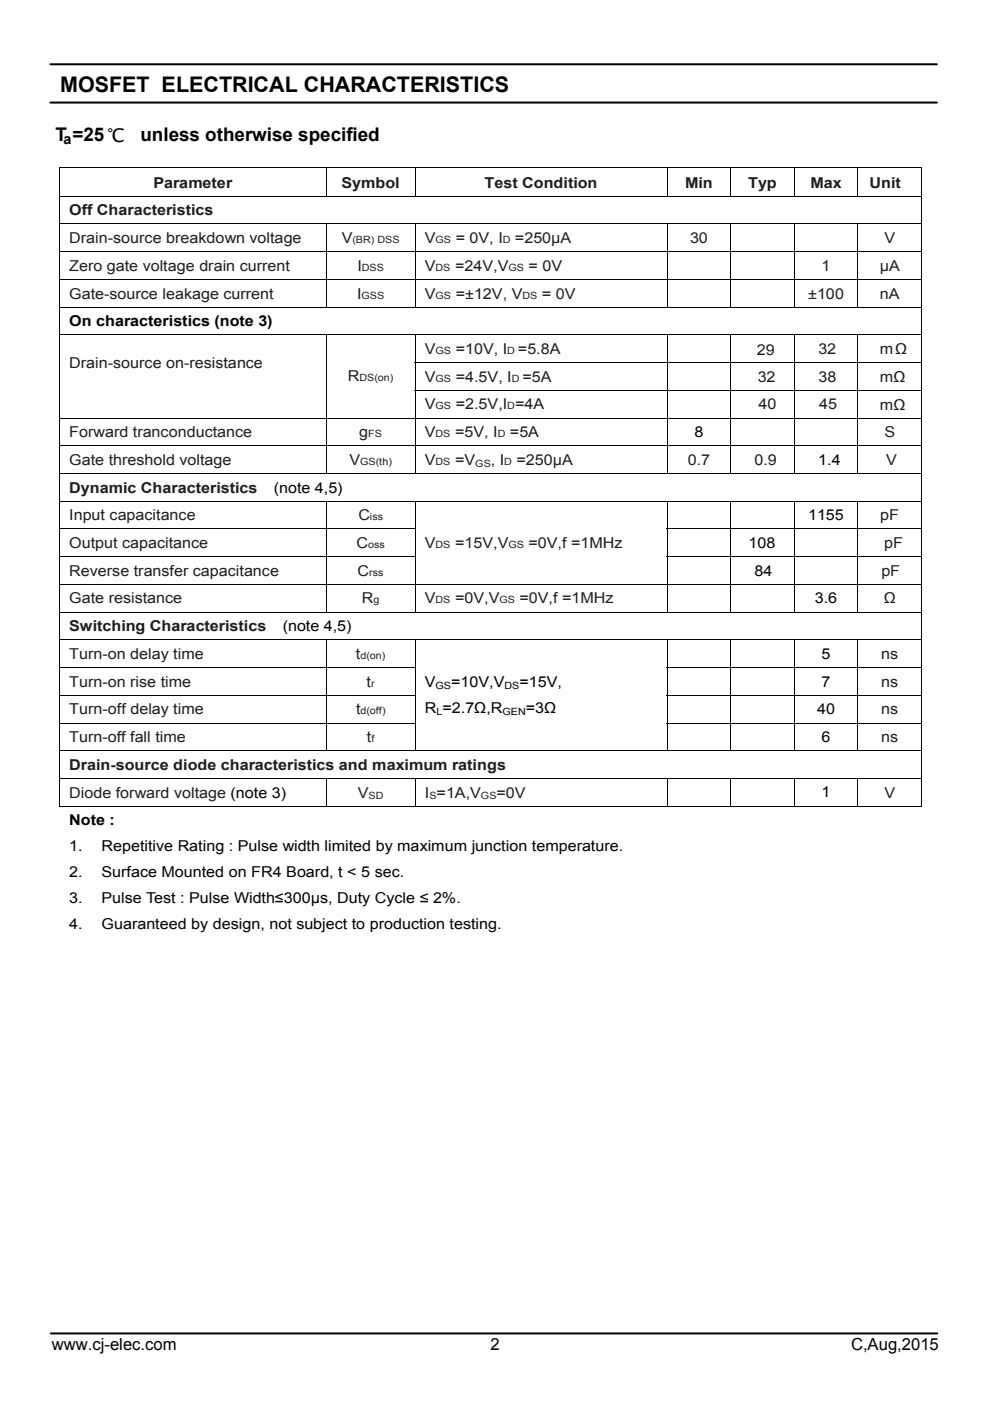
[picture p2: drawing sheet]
<svg xmlns="http://www.w3.org/2000/svg" width="210mm" height="297mm" viewBox="0 0 210 297" stroke-linecap="round" stroke-linejoin="round" font-family="sans-serif">
<defs><g id="words">
<text font-size="4.6" x="12.7" y="19.4">MOSFET ELECTRICAL CHARACTERISTICS</text>
<g font-size="4">
<text x="11.8" y="29.8">T =25 ℃</text>
<text x="29.8" y="29.8">unless otherwise specified</text>
</g>
<g font-size="3.5">
<text x="11" y="286.2">www.cj-elec.com</text>
<text x="104" y="286.2">2</text>
<text x="180.5" y="286.2">C,Aug,2015</text>
</g>
<g font-size="3.2" fill="#1f1c1d">
<text x="32.5" y="39.8">Parameter</text>
<text x="72.4" y="39.8">Symbol</text>
<text x="102.8" y="39.8">Test Condition</text>
<text x="145.3" y="39.8">Min</text>
<text x="158.7" y="39.8">Typ</text>
<text x="171.9" y="39.8">Max</text>
<text x="184.4" y="39.8">Unit</text>
<text x="14.7" y="45.7">Off Characteristics</text>
<text x="14.7" y="51.5">Drain-source breakdown voltage</text>
<text x="72.5" y="51.5">V</text>
<text x="90.1" y="51.5">V</text>
<text x="96.7" y="51.5">= 0V, I</text>
<text x="109.2" y="51.5">=250µA</text>
<text x="146.4" y="51.5">30</text>
<text x="187.6" y="51.5">V</text>
<text x="14.7" y="57.4">Zero gate voltage drain current</text>
<text x="75.8" y="57.4">I</text>
<text x="90.1" y="57.4">V</text>
<text x="96.5" y="57.4">=24V,V</text>
<text x="112.1" y="57.4">= 0V</text>
<text x="174.3" y="57.4">1</text>
<text x="186.6" y="57.4">µA</text>
<text x="14.7" y="63.3">Gate-source leakage current</text>
<text x="75.7" y="63.3">I</text>
<text x="90.1" y="63.3">V</text>
<text x="96.7" y="63.3">=±12V, V</text>
<text x="114.9" y="63.3">= 0V</text>
<text x="171.4" y="63.3">±100</text>
<text x="186.6" y="63.3">nA</text>
<text x="90.1" y="75">V</text>
<text x="96.7" y="75">=10V, I</text>
<text x="109.9" y="75">=5.8A</text>
<text x="160.5" y="75.2">29</text>
<text x="173.6" y="75">32</text>
<text x="186.6" y="75">mΩ</text>
<text x="14.7" y="78.1">Drain-source on-resistance</text>
<text x="73.8" y="80.9">R</text>
<text x="90.1" y="80.9">V</text>
<text x="96.7" y="80.9">=4.5V, I</text>
<text x="110.8" y="80.9">=5A</text>
<text x="160.7" y="81.1">32</text>
<text x="173.6" y="80.9">38</text>
<text x="186.6" y="80.9">mΩ</text>
<text x="90.1" y="86.8">V</text>
<text x="96.7" y="86.8">=2.5V,I =4A</text>
<text x="160.9" y="86.8">40</text>
<text x="173.8" y="86.8">45</text>
<text x="186.6" y="86.9">mΩ</text>
<text x="14.7" y="92.7">Forward tranconductance</text>
<text x="76.2" y="92.7">g</text>
<text x="90.1" y="92.7">V</text>
<text x="96.5" y="92.7">=5V, I</text>
<text x="108.2" y="92.7">=5A</text>
<text x="187.6" y="92.7">S</text>
<text x="14.7" y="98.6">Gate threshold voltage</text>
<text x="74.1" y="98.6">V</text>
<text x="90.1" y="98.6">V</text>
<text x="96.5" y="98.6">=V</text>
<text x="104.1" y="98.6">, I</text>
<text x="109.5" y="98.6">=250µA</text>
<text x="145.9" y="98.6">0.7</text>
<text x="160" y="98.6">0.9</text>
<text x="188" y="98.6">V</text>
<text x="14.7" y="104.5">Dynamic Characteristics</text>
<text x="14.7" y="110.3">Input capacitance</text>
<text x="76" y="110.3">C</text>
<text x="186.7" y="110.3">pF</text>
<text x="14.7" y="116.2">Output capacitance</text>
<text x="75.6" y="116.2">C</text>
<text x="90.1" y="116.1">V</text>
<text x="96.5" y="116.1">=15V,V</text>
<text x="112.1" y="116.1">=0V,f =1MHz</text>
<text x="187.6" y="116.2">pF</text>
<text x="14.7" y="122.1">Reverse transfer capacitance</text>
<text x="75.9" y="122.1">C</text>
<text x="186.9" y="122.1">pF</text>
<text x="14.7" y="127.9">Gate resistance</text>
<text x="76.8" y="127.9">R</text>
<text x="90.1" y="127.9">V</text>
<text x="96.5" y="127.9">=0V,V</text>
<text x="110.2" y="127.9">=0V,f =1MHz</text>
<text x="187.4" y="127.9">Ω</text>
<text x="14.7" y="133.9">Switching Characteristics</text>
<text x="14.7" y="139.7">Turn-on delay time</text>
<text x="75.5" y="139.7">t</text>
<text x="186.9" y="139.7">ns</text>
<text x="14.7" y="145.6">Turn-on rise time</text>
<text x="77.8" y="145.6">t</text>
<text x="186.9" y="145.6">ns</text>
<text x="14.7" y="151.5">Turn-off delay time</text>
<text x="75.5" y="151.5">t</text>
<text x="186.9" y="151.5">ns</text>
<text x="14.7" y="157.3">Turn-off fall time</text>
<text x="77.8" y="157.3">t</text>
<text x="186.9" y="157.3">ns</text>
<text x="14.7" y="163.3">Drain-source diode characteristics and maximum ratings</text>
<text x="14.7" y="169.1">Diode forward voltage (note 3)</text>
<text x="75.9" y="169.1">V</text>
<text x="90.1" y="169.1">I =1A,V</text>
<text x="105.3" y="169.1">=0V</text>
<text x="187.6" y="169.1">V</text>
</g>
<g font-size="3.2">
<text x="14.7" y="69.2">On characteristics (note 3)</text>
<text x="147.3" y="92.6">8</text>
<text x="173.6" y="98.6">1.4</text>
<text x="58.1" y="104.5">(note 4,5)</text>
<text x="171.4" y="110.3">1155</text>
<text x="158.8" y="116.2">108</text>
<text x="160.1" y="122.1">84</text>
<text x="172.8" y="127.9">3.6</text>
<text x="60" y="133.9">(note 4,5)</text>
<text x="174.3" y="139.7">5</text>
<text x="90.1" y="145.7">V</text>
<text x="95.7" y="145.7">=10V,V</text>
<text x="110.2" y="145.7">=15V,</text>
<text x="174.3" y="145.6">7</text>
<text x="90.1" y="151.2">R =2.7Ω,R</text>
<text x="111.5" y="151.2">=3Ω</text>
<text x="173.3" y="151.5">40</text>
<text x="174.3" y="157.3">6</text>
<text x="174.3" y="169">1</text>
<text x="14.7" y="174.9">Note :</text>
<text x="14.7" y="185.9">2.</text>
<text x="14.7" y="180.4">1.</text>
<text x="21.5" y="185.9">Surface Mounted on FR4 Board, t &lt; 5 sec.</text>
<text x="21.5" y="180.4">Repetitive Rating : Pulse width limited by maximum junction temperature.</text>
<text x="14.7" y="191.4">3.</text>
<text x="21.5" y="191.4">Pulse Test : Pulse Width≤300µs, Duty Cycle ≤ 2%.</text>
<text x="14.7" y="196.9">4.</text>
<text x="21.5" y="196.9">Guaranteed by design, not subject to production testing.</text>
</g>
<text font-size="3" x="13.4" y="30.6">a</text>
<g font-size="2.1" fill="#1f1c1d">
<text x="74.7" y="51.5">(BR) DSS</text>
<text x="92.4" y="51.5">GS</text>
<text x="106.6" y="51.5">D</text>
<text x="76.8" y="57.4">DSS</text>
<text x="92.4" y="57.4">DS</text>
<text x="107.8" y="57.4">GS</text>
<text x="76.7" y="63.3">GSS</text>
<text x="92.4" y="63.3">GS</text>
<text x="110.8" y="63.3">DS</text>
<text x="92.4" y="75">GS</text>
<text x="107.6" y="75">D</text>
<text x="76.2" y="80.9">DS(on)</text>
<text x="92.4" y="80.9">GS</text>
<text x="108.5" y="80.9">D</text>
<text x="92.4" y="86.8">GS</text>
<text x="107.6" y="86.8">D</text>
<text x="78.1" y="92.7">FS</text>
<text x="92.4" y="92.7">DS</text>
<text x="105.6" y="92.7">D</text>
<text x="76.4" y="98.6">GS(th)</text>
<text x="92.4" y="98.6">DS</text>
<text x="100.8" y="98.9">GS</text>
<text x="107" y="98.6">D</text>
<text x="78.5" y="110.3">iss</text>
<text x="78.1" y="116.2">oss</text>
<text x="92.4" y="116.1">DS</text>
<text x="107.8" y="116.1">GS</text>
<text x="78.3" y="122.1">rss</text>
<text x="79.2" y="127.9">g</text>
<text x="92.4" y="127.9">DS</text>
<text x="105.9" y="127.9">GS</text>
<text x="76.4" y="139.7">d(on)</text>
<text x="78.7" y="145.6">r</text>
<text x="76.4" y="151.5">d(off)</text>
<text x="78.8" y="157.3">f</text>
<text x="78.2" y="169.4">SD</text>
<text x="91.1" y="169.4">S</text>
<text x="102" y="169.4">GS</text>
</g>
<g font-size="2.1">
<text x="92.4" y="146.1">GS</text>
<text x="107" y="146.1">DS</text>
<text x="92.6" y="151.6">L</text>
<text x="106.6" y="151.6">GEN</text>
</g>
</g></defs>
<path d="M12.5 35.5h.2v.1h-.2zM195.4 35.5h.2v.1h-.2zM12.5 76.8h.2v.1h-.2zM69.1 76.8h.2v.1h-.2zM12.5 82.7h.2v.1h-.2zM69.1 82.7h.2v.1h-.2zM195.4 170.8h.2v.2h-.2z" fill="#000"/>
<g fill="none" stroke="#000" stroke-width=".21">
<path d="M12.5 35.5h183.1M12.6 35.6v5.9M69.2 35.6v5.9M88.1 35.6v5.9M141.5 35.6v5.9M155 35.6v5.9M168.5 35.6v5.9M182 35.6v5.9M195.5 35.6v5.9M12.5 41.6h183.1M12.5 47.5h183.1M12.5 53.4h183.1"/>
<path d="M12.5 59.3h183.1M12.6 41.7v5.7M12.6 47.5v5.8M12.6 53.5v5.7M12.6 59.3v5.7M69.2 47.5v5.8M69.2 53.5v5.7M69.2 59.3v5.7M88.1 47.5v5.8M88.1 53.5v5.7M88.1 59.3v5.7M141.5 47.5v5.8"/>
<path d="M141.5 53.5v5.7M141.5 59.3v5.7M155 47.5v5.8M155 53.5v5.7M155 59.3v5.7M168.5 47.5v5.8M168.5 53.5v5.7M168.5 59.3v5.7M182 47.5v5.8M182 53.5v5.7M182 59.3v5.7M195.5 41.7v5.7"/>
<path d="M195.5 47.5v5.8M195.5 53.5v5.7M195.5 59.3v5.7M12.5 65.1h183.1M12.5 71h183.1M12.6 65.2v5.7M12.6 71.1v5.7M12.6 76.9v5.8M69.2 71.1v5.7M69.2 76.9v5.8M88 76.9h107.6M88.1 71.1v5.7"/>
<path d="M88.1 76.9v5.8M141.5 71.1v5.7M141.5 76.9v5.8M155 71.1v5.7M155 76.9v5.8M168.5 71.1v5.7M168.5 76.9v5.8M182 71.1v5.7M182 76.9v5.8M195.5 65.2v5.7M195.5 71.1v5.7M195.5 76.9v5.8"/>
<path d="M12.5 88.7h183.1M12.5 94.5h183.1M12.6 82.8v5.8M12.6 88.7v5.7M12.6 94.6v5.7M69.2 82.8v5.8M69.2 88.7v5.7M69.2 94.6v5.7M88 82.7h107.6M88.1 82.8v5.8M88.1 88.7v5.7M88.1 94.6v5.7"/>
<path d="M141.5 82.8v5.8M141.5 88.7v5.7M141.5 94.6v5.7M155 82.8v5.8M155 88.7v5.7M155 94.6v5.7M168.5 82.8v5.8M168.5 88.7v5.7M168.5 94.6v5.7M182 82.8v5.8M182 88.7v5.7M182 94.6v5.7"/>
<path d="M195.5 82.8v5.8M195.5 88.7v5.7M195.5 94.6v5.7M12.5 100.4h183.1M12.5 106.3h183.1M12.5 112.2h75.6M12.5 118h75.6M12.6 100.5v5.7M12.6 106.4v5.7M12.6 112.2v5.7M12.6 118.1v5.7M69.2 106.4v5.7"/>
<path d="M69.2 112.2v5.7M69.2 118.1v5.7M88.1 106.4v5.7M88.1 112.2v5.7M88.1 118.1v5.7M141.4 112.2h54.2M141.4 118h54.2M141.5 106.4v5.7M141.5 112.2v5.7M141.5 118.1v5.7M155 106.4v5.7M155 112.2v5.7"/>
<path d="M155 118.1v5.7M168.5 106.4v5.7M168.5 112.2v5.7M168.5 118.1v5.7M182 106.4v5.7M182 112.2v5.7M182 118.1v5.7M195.5 100.5v5.7M195.5 106.4v5.7M195.5 112.2v5.7M195.5 118.1v5.7M12.5 123.9h183.1"/>
<path d="M12.5 129.8h183.1M12.5 135.7h183.1M12.6 124v5.7M12.6 129.8v5.8M12.6 135.8v5.7M69.2 124v5.7M69.2 135.8v5.7M88.1 124v5.7M88.1 135.8v5.7M141.5 124v5.7M141.5 135.8v5.7M155 124v5.7"/>
<path d="M155 135.8v5.7M168.5 124v5.7M168.5 135.8v5.7M182 124v5.7M182 135.8v5.7M195.5 124v5.7M195.5 129.8v5.8M195.5 135.8v5.7M12.5 141.6h75.6M12.5 147.4h75.6M12.5 153.3h75.6M12.5 159.2h183.1"/>
<path d="M12.6 141.6v5.8M12.6 147.5v5.7M12.6 153.4v5.7M12.6 159.3v5.7M69.2 141.6v5.8M69.2 147.5v5.7M69.2 153.4v5.7M88.1 141.6v5.8M88.1 147.5v5.7M88.1 153.4v5.7M141.4 141.6h54.2M141.4 147.4h54.2"/>
<path d="M141.4 153.3h54.2M141.5 141.6v5.8M141.5 147.5v5.7M141.5 153.4v5.7M155 141.6v5.8M155 147.5v5.7M155 153.4v5.7M168.5 141.6v5.8M168.5 147.5v5.7M168.5 153.4v5.7M182 141.6v5.8M182 147.5v5.7"/>
<path d="M182 153.4v5.7M195.5 141.6v5.8M195.5 147.5v5.7M195.5 153.4v5.7M195.5 159.3v5.7M12.5 165h183.1M12.5 170.9h56.6M12.6 165.1v5.9M69.2 165.1v5.9M69.3 170.9h18.7M88.1 165.1v5.9M88.1 170.9h53.3"/>
<path d="M141.5 165.1v5.9M141.6 170.9h13.3M155 165.1v5.9M155.1 170.9h13.3M168.5 165.1v5.9M168.6 170.9h13.3M182 165.1v5.9M182.1 170.9h13.3M195.5 165.1v5.9"/>
</g>
<path d="M10.7 13.6h188M10.7 21.7h188M10.8 282.7h188" fill="none" stroke="#000" stroke-width=".42"/>
<use href="#words"/>
</svg>
